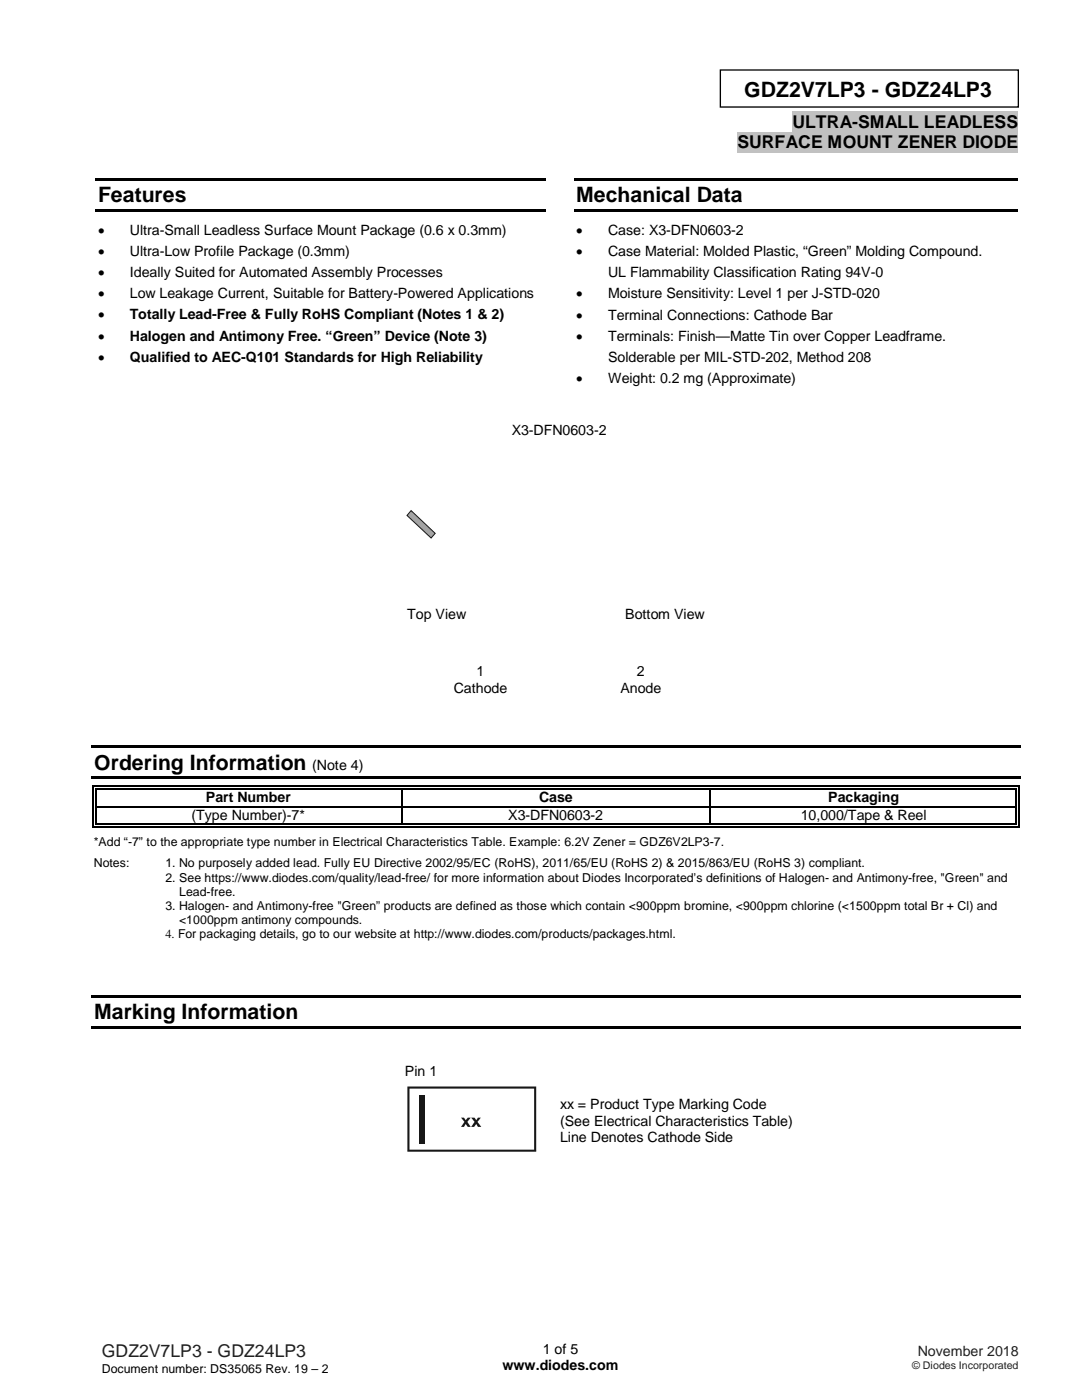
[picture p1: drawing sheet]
<svg xmlns="http://www.w3.org/2000/svg" width="216mm" height="279mm" viewBox="0 0 216 279" stroke-linecap="round" stroke-linejoin="round" font-family="sans-serif">
<defs><g id="words">
<g font-size="4.2">
<text x="148.5" y="19.3">GDZ2V7LP3 - GDZ24LP3</text>
<text x="19.6" y="40.4">Features</text>
<text x="115" y="40.4">Mechanical Data</text>
<text x="18.8" y="153.6">Ordering Information</text>
<text x="18.8" y="203.5">Marking Information</text>
</g>
<g font-size="3.5">
<text x="147.2" y="29.6">SURFACE MOUNT ZENER DIODE</text>
<text x="158.1" y="25.5">ULTRA-SMALL LEADLESS</text>
</g>
<text font-size="3.5" fill="#231f20" x="20.3" y="270.9">GDZ2V7LP3 - GDZ24LP3</text>
<g font-size="2.8">
<text x="19.6" y="46.9">•</text>
<text x="25.9" y="46.9">Ultra-Small Leadless Surface Mount Package (0.6 x 0.3mm)</text>
<text x="115" y="46.9">•</text>
<text x="121.3" y="46.9">Case: X3-DFN0603-2</text>
<text x="19.6" y="51.1">•</text>
<text x="25.9" y="51.1">Ultra-Low Profile Package (0.3mm)</text>
<text x="115" y="51.1">•</text>
<text x="121.3" y="51.1">Case Material: Molded Plastic, “Green” Molding Compound.</text>
<text x="19.6" y="55.3">•</text>
<text x="19.6" y="59.6">•</text>
<text x="25.9" y="55.3">Ideally Suited for Automated Assembly Processes</text>
<text x="25.9" y="59.6">Low Leakage Current, Suitable for Battery-Powered Applications</text>
<text x="115" y="59.6">•</text>
<text x="121.3" y="55.3">UL Flammability Classification Rating 94V-0</text>
<text x="121.3" y="59.6">Moisture Sensitivity: Level 1 per J-STD-020</text>
<text x="19.6" y="63.8">•</text>
<text x="25.9" y="63.8">Totally Lead-Free &amp; Fully RoHS Compliant (Notes 1 &amp; 2)</text>
<text x="115" y="63.8">•</text>
<text x="121.3" y="63.8">Terminal Connections: Cathode Bar</text>
<text x="19.6" y="68">•</text>
<text x="25.9" y="68">Halogen and Antimony Free. “Green” Device (Note 3)</text>
<text x="115" y="68">•</text>
<text x="121.3" y="68">Terminals: Finish—Matte Tin over Copper Leadframe.</text>
<text x="19.6" y="72.2">•</text>
<text x="25.9" y="72.2">Qualified to AEC-Q101 Standards for High Reliability</text>
<text x="115" y="76.5">•</text>
<text x="121.3" y="72.3">Solderable per MIL-STD-202, Method 208</text>
<text x="121.3" y="76.5">Weight: 0.2 mg (Approximate)</text>
<text x="102.1" y="86.8">X3-DFN0603-2</text>
<text x="81.2" y="123.4">Top View</text>
<text x="124.8" y="123.4">Bottom View</text>
<text x="95.1" y="135">1</text>
<text x="127.1" y="135">2</text>
<text x="90.6" y="138.2">Cathode</text>
<text x="123.8" y="138.2">Anode</text>
<text x="62.3" y="153.6">(Note 4)</text>
<text x="41.1" y="160.1">Part Number</text>
<text x="107.6" y="160.1">Case</text>
<text x="165.3" y="160.1">Packaging</text>
<text x="38.2" y="163.7">(Type Number)-7*</text>
<text x="101.4" y="163.7">X3-DFN0603-2</text>
<text x="159.8" y="163.7">10,000/Tape &amp; Reel</text>
<text x="80.8" y="214.8">Pin 1</text>
<text x="111.8" y="221.4">xx = Product Type Marking Code</text>
<text x="111.8" y="224.6">(See Electrical Characteristics Table)</text>
<text x="111.8" y="227.9">Line Denotes Cathode Side</text>
<text x="100.3" y="273.4">www.diodes.com</text>
<text x="108.3" y="270.2">1 of 5</text>
</g>
<text font-size="2.8" fill="#231f20" x="183.1" y="270.6">November 2018</text>
<g font-size="2.5">
<text x="18.7" y="168.8">*Add “-7” to the appropriate type number in Electrical Characteristics Table. Example: 6.2V Zener = GDZ6V2LP3-7.</text>
<text x="18.7" y="173.1">Notes:</text>
<text x="33" y="173.1">1. No purposely added lead. Fully EU Directive 2002/95/EC (RoHS), 2011/65/EU (RoHS 2) &amp; 2015/863/EU (RoHS 3) compliant.</text>
<text x="33" y="175.9">2. See https://www.diodes.com/quality/lead-free/ for more information about Diodes Incorporated’s definitions of Halogen- and Antimony-free, &quot;Green&quot; and</text>
<text x="35.7" y="178.8">Lead-free.</text>
<text x="33" y="181.6">3. Halogen- and Antimony-free &quot;Green” products are defined as those which contain &lt;900ppm bromine, &lt;900ppm chlorine (&lt;1500ppm total Br + Cl) and</text>
<text x="35.7" y="184.5">&lt;1000ppm antimony compounds.</text>
<text x="33" y="187.3">4. For packaging details, go to our website at http://www.diodes.com/products/packages.html.</text>
<text x="20.3" y="274">Document number: DS35065 Rev. 19 – 2</text>
</g>
<text font-size="2.1" fill="#231f20" x="182" y="273.2">© Diodes Incorporated</text>
</g></defs>
<path d="M143.7 14h59.5v7.4h-59.5z" fill-rule="evenodd" fill="#fff" stroke="#000" stroke-width=".26"/>
<g fill="#c1c1c1">
<path d="M158.1 22.3h45.1v4.1h-45.1z" fill-rule="evenodd"/>
<path d="M147.2 26.4h56v4h-56z" fill-rule="evenodd"/>
</g>
<g fill="#000">
<path d="M19 35.6h90v.5h-90z" fill-rule="evenodd"/>
<path d="M114.5 35.6h88.5v.5h-88.5z" fill-rule="evenodd"/>
<path d="M19 41.7h90v.5h-90z" fill-rule="evenodd"/>
<path d="M114.5 41.7h88.5v.5h-88.5z" fill-rule="evenodd"/>
<path d="M18.3 148.8h185.4v.5h-185.4z" fill-rule="evenodd"/>
<path d="M18.3 154.9h185.4v.5h-185.4z" fill-rule="evenodd"/>
<path d="M18.3 198.6h185.4v.5h-185.4z" fill-rule="evenodd"/>
<path d="M18.3 204.8h185.4v.5h-185.4z" fill-rule="evenodd"/>
</g>
<g fill="#000">
<path d="M18.5 156.8h.2v.8h-.2zM18.5 156.8h.7v.3h-.7zM19 157.3h.2v.3h-.2zM80.1 157.6h.2zM80.1 156.8h.8v.3h-.8zM80.1 157.3h.8v.3h-.8zM141.5 157.6h.2zM141.5 156.8h.7v.3h-.7zM141.5 157.3h.7v.3h-.7zM202.6 156.8h.8v.3h-.8zM202.6 157.3h.3v.3h-.3zM203.1 156.8h.3v.8h-.3z"/>
<path d="M18.5 160.9h.2v.2h-.2zM18.5 164.4h.2v.7h-.2zM18.5 164.9h.7v.2h-.7zM19 160.9h.2v.2h-.2zM19 164.4h.2v.2h-.2zM80.1 160.9h.2v.2h-.2zM80.1 164.4h.8v.2h-.8zM80.1 164.9h.8v.2h-.8zM141.5 160.9h.2v.2h-.2zM141.5 164.4h.7v.2h-.7zM141.5 164.9h.7v.2h-.7zM202.6 160.9h.3v.2h-.3z"/>
<path d="M202.6 164.9h.8v.2h-.8zM202.6 164.4h.3v.2h-.3zM203.1 160.9h.3v.2h-.3zM203.1 164.4h.3v.7h-.3z"/>
</g>
<g fill="none" stroke="#000" stroke-width=".25">
<path d="M18.6 157.6v3.3M19.1 157.6v3.3M19.2 156.9h60.9M19.2 157.4h60.9M80.2 157.6v3.3M80.9 156.9h60.6M80.9 157.4h60.6M141.6 157.6v3.3M142.2 156.9h60.4M142.2 157.4h60.4M202.7 157.6v3.3M203.2 157.6v3.3"/>
<path d="M18.6 161.1v3.3M19.1 161.1v3.3M19.2 161h60.9M19.2 165h60.9M19.2 164.5h60.9M80.2 161.1v3.3M80.3 161h61.2M80.9 165h60.6M80.9 164.5h60.6M141.6 161.1v3.3M141.7 161h60.9M142.2 165h60.4"/>
<path d="M142.2 164.5h60.4M202.7 161.1v3.3M203.2 161.1v3.3"/>
</g>
<path d="M81.5 217.1h25.2v12.5h-25.2z" fill="#fff"/>
<g fill="#1f1a17">
<path d="M92 223.1h.6l.3 .5 .4-.5h.6l-.6 .8 .6 1h-.6l-.4-.6-.3 .6h-.6l.7-1z"/>
<path d="M94 223.1h.7l.3 .5 .4-.5h.6l-.7 .8 .7 1h-.6l-.4-.6-.4 .6h-.6l.7-1z"/>
<path d="M83.7 218.5h1v9.7h-1z"/>
<path d="M81.3 216.8h.2v.3v-.3h25.2v.3h.3v12.5h-.3h.3v.3h-25.7v-.3h.2h-.2zM81.7 217.3v12.1h24.9v-12.1zM106.7 216.8h.3v.3h-.3z"/>
</g>
<g fill="#989b9f">
<path d="M82 101.9l2.3 2.1z"/>
<path d="M82 101.9l3.6 3.3z"/>
<path d="M82 101.9l4.8 4.5z"/>
<path d="M82 102l4.8 4.4z"/>
<path d="M81.9 102l4.9 4.4z"/>
<path d="M81.9 102l4.9 4.5z"/>
<path d="M81.8 102.1l5 4.4z"/>
<path d="M81.9 102.1l4.8 4.4z"/>
<path d="M81.8 102.1l4.9 4.4z"/>
<path d="M81.8 102.1l4.9 4.6z"/>
<path d="M81.8 102.2l4.8 4.5z"/>
<path d="M81.8 102.2l4.9 4.5z"/>
<path d="M81.7 102.3l4.9 4.4z"/>
<path d="M81.7 102.2l4.9 4.6z"/>
<path d="M81.6 102.4l5 4.4z"/>
<path d="M81.7 102.4l4.8 4.4z"/>
<path d="M81.6 102.4l4.9 4.5z"/>
<path d="M81.6 102.5l4.9 4.4z"/>
<path d="M81.6 102.5l4.8 4.5z"/>
<path d="M81.5 102.5l4.9 4.4z"/>
<path d="M81.4 102.6l5 4.4z"/>
<path d="M81.5 102.6l4.9 4.4z"/>
<path d="M81.4 102.6l4.9 4.5z"/>
<path d="M81.4 102.7l4.9 4.4z"/>
<path d="M81.4 102.7l4.8 4.5z"/>
<path d="M81.3 102.7l4.9 4.5z"/>
<path d="M81.2 102.8l5 4.4z"/>
<path d="M81.3 102.8l4.8 4.5z"/>
<path d="M81.2 102.8l4.9 4.5z"/>
<path d="M81.2 102.9l4.9 4.4z"/>
<path d="M82.5 104l3.6 3.3z"/>
<path d="M83.8 105.3l2.3 2z"/>
<path d="M85.1 106.5l.9 .9z"/>
</g>
<path d="M82 101.9l4.8 4.5-.8 1-4.8-4.5z" fill="none" stroke="#1f1a17" stroke-width=".2"/>
<use href="#words"/>
</svg>
